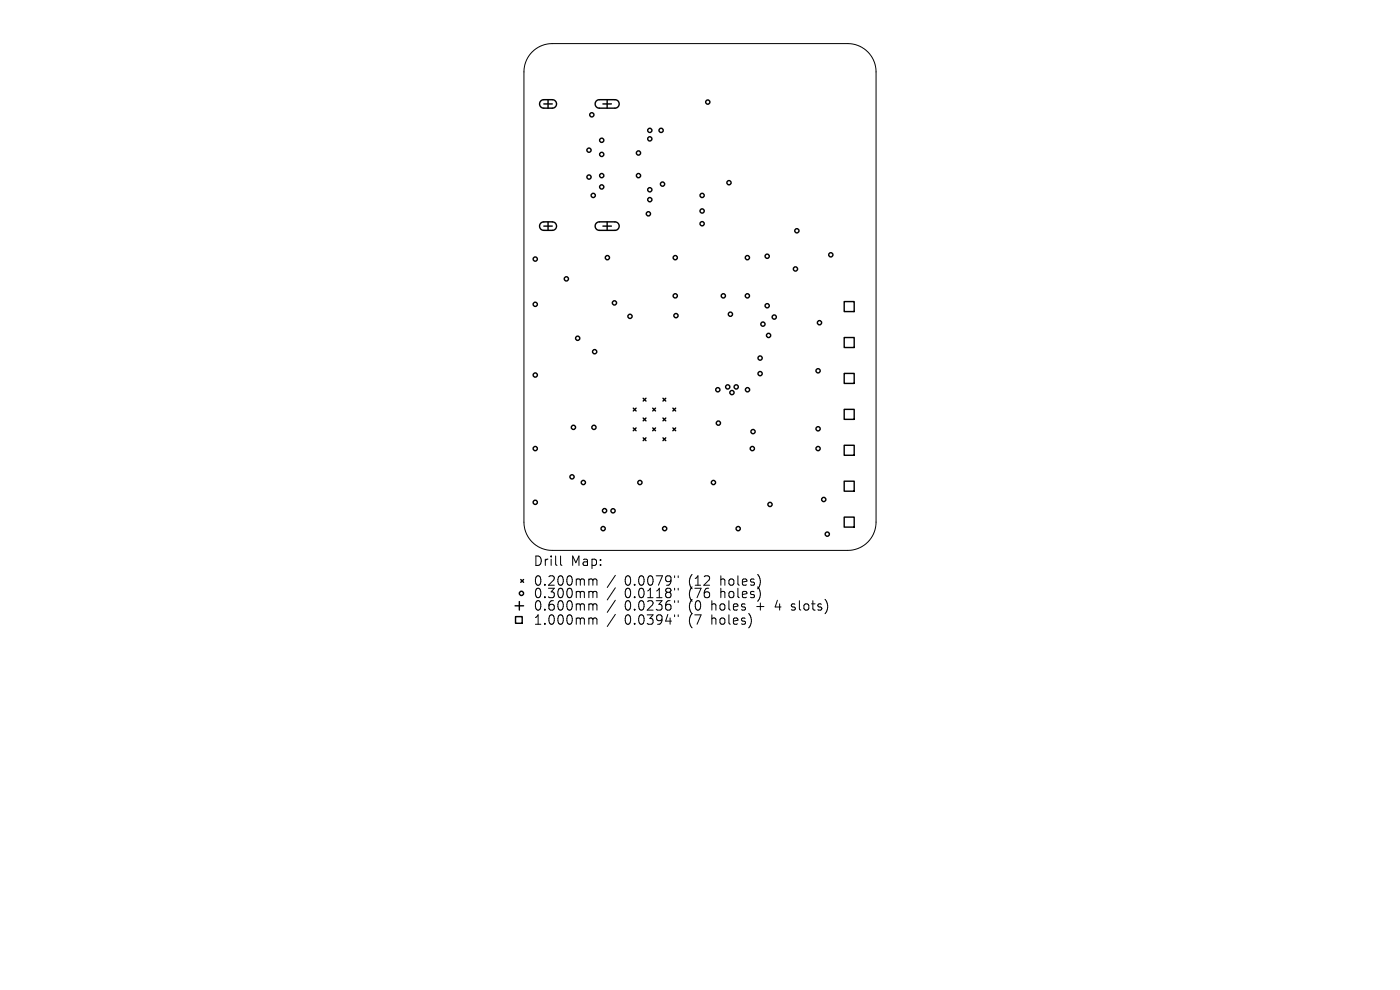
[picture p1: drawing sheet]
<svg xmlns="http://www.w3.org/2000/svg" width="297mm" height="210mm" viewBox="0 0 297 210" stroke-linecap="round" stroke-linejoin="round" font-family="sans-serif">
<defs><g id="words">
<g font-size="2.8">
<text x="113.1" y="120.3">Drill</text>
<text x="113.1" y="124.5">0.200mm</text>
<text x="121.1" y="120.3">Map:</text>
<text x="132.5" y="124.5">0.0079&quot;</text>
<text x="146.2" y="124.5">(12</text>
<text x="153.1" y="124.5">holes)</text>
<text x="113.1" y="127.2">0.300mm</text>
<text x="113.1" y="129.8">0.600mm</text>
<text x="132.5" y="127.2">0.0118&quot;</text>
<text x="132.5" y="129.8">0.0236&quot;</text>
<text x="146.2" y="127.2">(76</text>
<text x="146.2" y="129.8">(0</text>
<text x="151.2" y="129.8">holes</text>
<text x="153.1" y="127.2">holes)</text>
<text x="160.9" y="129.8">+</text>
<text x="165.1" y="129.8">4</text>
<text x="168.8" y="129.8">slots)</text>
<text x="113.1" y="132.8">1.000mm</text>
<text x="132.5" y="132.8">0.0394&quot;</text>
<text x="146.2" y="132.8">(7</text>
<text x="151.2" y="132.8">holes)</text>
</g>
</g></defs>
<g fill="none" stroke="#000" stroke-width=".21">
<path d="M112.9 11a6 6 0 0 1 4.3-1.8h62.7a6 6 0 0 1 6 6v95.6a6 6 0 0 1-6 6h-62.7a6 6 0 0 1-6-6v-95.6a6 6 0 0 1 1.7-4.2zM118.9 117.9v1.8l.3 .2M125.2 122.8l.5 .1 .1 .2M125.2 125.5h.3l.3 .2M125.2 128.1l.5 .1 .1 .2M125.2 131.1h.3l.3 .3M125.8 123.1l.3-.3 .4 .1 .1 1.2M125.8 123.1v1M125.8 125.7v1.1M125.8 128.4v1M125.8 131.4v1M125.8 125.7l.3-.2h.4l.1 1.3"/>
<path d="M125.8 128.4l.3-.3 .4 .1 .1 1.2M125.8 131.4l.3-.3 .4 .1 .1 1.2M130.5 122.1l-1.7 2.5M130.5 124.7l-1.7 2.6M130.5 127.3l-1.7 2.6M130.5 130.3l-1.7 2.6M143.1 122.1v.4M143.1 124.8v.4M143.1 127.4v.4M143.1 130.4v.4M143.9 122.1v.4M143.9 124.8v.4"/>
<path d="M143.9 127.4v.4M143.9 130.4v.4M167.9 129.3l.2 .1M168 128.2v.5"/>
</g>
<g fill="none" stroke="#000" stroke-width=".3">
<path d="M114.7 21.4l.6-.3h1.9a.9 .9 0 0 1 .9 .9 .9 .9 0 0 1-.9 .9h-1.8a.9 .9 0 0 1-.9-.5 .9 .9 0 0 1 .2-1zM115.4 22h1.8M116.3 21.1v1.8M126.5 21.4l.6-.3h3.4a.9 .9 0 0 1 .9 .9 .9 .9 0 0 1-.9 .9h-3.3a.9 .9 0 0 1-.9-.5 .9 .9 0 0 1 .2-1zM127.9 22h1.8M128.8 21.1v1.8M114.7 47.3l.6-.2h1.9a.9 .9 0 0 1 .9 .9 .9 .9 0 0 1-.9 .9h-1.8a.9 .9 0 0 1-.9-.6 .9 .9 0 0 1 .2-1zM115.4 48h1.8M116.3 47.1v1.8M126.5 47.3l.6-.2h3.4a.9 .9 0 0 1 .9 .9 .9 .9 0 0 1-.9 .9h-3.3a.9 .9 0 0 1-.9-.6 .9 .9 0 0 1 .2-1zM127.9 48h1.8M128.8 47.1v1.8"/>
<path d="M179.1 64h2.1v2.1h-2.1zM179.1 71.6h2.1v2.1h-2.1zM179.1 79.2h2.1v2.1h-2.1zM134.3 86.6l.6 .6M134.3 90.8l.6 .6M134.9 86.6l-.6 .6M134.9 90.8l-.6 .6M136.4 88.7l.6 .6M136.4 92.9l.6 .6M136.4 84.5l.6 .6M137 84.5l-.6 .6M137 88.7l-.6 .6"/>
<path d="M137 92.9l-.6 .6M138.5 86.6l.6 .6M138.5 90.8l.6 .6M139.1 86.6l-.6 .6M139.1 90.8l-.6 .6M140.6 88.7l.6 .6M140.6 92.9l.6 .6M140.6 84.5l.6 .6M141.2 84.5l-.6 .6M141.2 88.7l-.6 .6M141.2 92.9l-.6 .6M142.7 90.8l.6 .6"/>
<path d="M142.7 86.6l.6 .6M143.3 86.6l-.6 .6M143.3 90.8l-.6 .6M179.1 86.8h2.1v2.2h-2.1zM179.1 94.5h2.1v2.1h-2.1zM179.1 102.1h2.1v2.1h-2.1zM179.1 109.7h2.1v2.1h-2.1zM109.3 128.5h1.8M109.4 130.8h1.4v1.4h-1.4zM110.2 127.6v1.8M110.5 122.9l.6 .6M111.1 122.9l-.6 .6"/>
<circle cx="125" cy="31.9" r=".45"/>
<circle cx="125" cy="37.6" r=".45"/>
<circle cx="125.6" cy="24.4" r=".45"/>
<circle cx="127.7" cy="37.3" r=".45"/>
<circle cx="127.7" cy="39.7" r=".45"/>
<circle cx="127.7" cy="29.8" r=".45"/>
<circle cx="127.7" cy="32.8" r=".45"/>
<circle cx="135.5" cy="37.3" r=".45"/>
<circle cx="135.5" cy="32.5" r=".45"/>
<circle cx="137.9" cy="27.7" r=".45"/>
<circle cx="137.9" cy="29.5" r=".45"/>
<circle cx="140.3" cy="27.7" r=".45"/>
<circle cx="140.6" cy="39.1" r=".45"/>
<circle cx="150.2" cy="21.7" r=".45"/>
<circle cx="154.7" cy="38.8" r=".45"/>
<circle cx="113.6" cy="55" r=".45"/>
<circle cx="120.2" cy="59.2" r=".45"/>
<circle cx="125.9" cy="41.5" r=".45"/>
<circle cx="128.9" cy="54.7" r=".45"/>
<circle cx="137.6" cy="45.4" r=".45"/>
<circle cx="137.9" cy="40.3" r=".45"/>
<circle cx="137.9" cy="42.4" r=".45"/>
<circle cx="143.3" cy="54.7" r=".45"/>
<circle cx="149" cy="44.8" r=".45"/>
<circle cx="149" cy="41.5" r=".45"/>
<circle cx="149" cy="47.5" r=".45"/>
<circle cx="158.6" cy="54.7" r=".45"/>
<circle cx="162.8" cy="54.4" r=".45"/>
<circle cx="168.8" cy="57.1" r=".45"/>
<circle cx="169.1" cy="49" r=".45"/>
<circle cx="176.3" cy="54.1" r=".45"/>
<circle cx="113.6" cy="64.6" r=".45"/>
<circle cx="113.6" cy="79.6" r=".45"/>
<circle cx="122.6" cy="71.8" r=".45"/>
<circle cx="126.2" cy="74.6" r=".45"/>
<circle cx="130.4" cy="64.3" r=".45"/>
<circle cx="133.7" cy="67.1" r=".45"/>
<circle cx="143.3" cy="62.8" r=".45"/>
<circle cx="143.4" cy="67" r=".45"/>
<circle cx="153.5" cy="62.8" r=".45"/>
<circle cx="155" cy="66.7" r=".45"/>
<circle cx="158.6" cy="62.8" r=".45"/>
<circle cx="161.3" cy="76" r=".45"/>
<circle cx="161.3" cy="79.3" r=".45"/>
<circle cx="161.9" cy="68.8" r=".45"/>
<circle cx="162.8" cy="64.9" r=".45"/>
<circle cx="163.1" cy="71.2" r=".45"/>
<circle cx="164.3" cy="67.3" r=".45"/>
<circle cx="173.6" cy="78.7" r=".45"/>
<circle cx="173.9" cy="68.5" r=".45"/>
<circle cx="113.6" cy="95.2" r=".45"/>
<circle cx="121.7" cy="90.7" r=".45"/>
<circle cx="126" cy="90.7" r=".45"/>
<circle cx="152.3" cy="82.7" r=".45"/>
<circle cx="152.4" cy="89.8" r=".45"/>
<circle cx="154.4" cy="82.1" r=".45"/>
<circle cx="155.3" cy="83.3" r=".45"/>
<circle cx="156.2" cy="82.1" r=".45"/>
<circle cx="158.6" cy="82.7" r=".45"/>
<circle cx="159.6" cy="95.2" r=".45"/>
<circle cx="159.8" cy="91.6" r=".45"/>
<circle cx="173.6" cy="95.2" r=".45"/>
<circle cx="173.6" cy="91" r=".45"/>
<circle cx="113.6" cy="106.6" r=".45"/>
<circle cx="121.4" cy="101.2" r=".45"/>
<circle cx="123.8" cy="102.4" r=".45"/>
<circle cx="128" cy="112.1" r=".45"/>
<circle cx="128.3" cy="108.3" r=".45"/>
<circle cx="130.1" cy="108.4" r=".45"/>
<circle cx="135.8" cy="102.4" r=".45"/>
<circle cx="141" cy="112.1" r=".45"/>
<circle cx="151.4" cy="102.4" r=".45"/>
<circle cx="156.6" cy="112.1" r=".45"/>
<circle cx="163.4" cy="107" r=".45"/>
<circle cx="174.8" cy="106" r=".45"/>
<circle cx="175.5" cy="113.3" r=".45"/>
<circle cx="110.6" cy="125.9" r=".45"/>
</g>
<use href="#words"/>
</svg>
